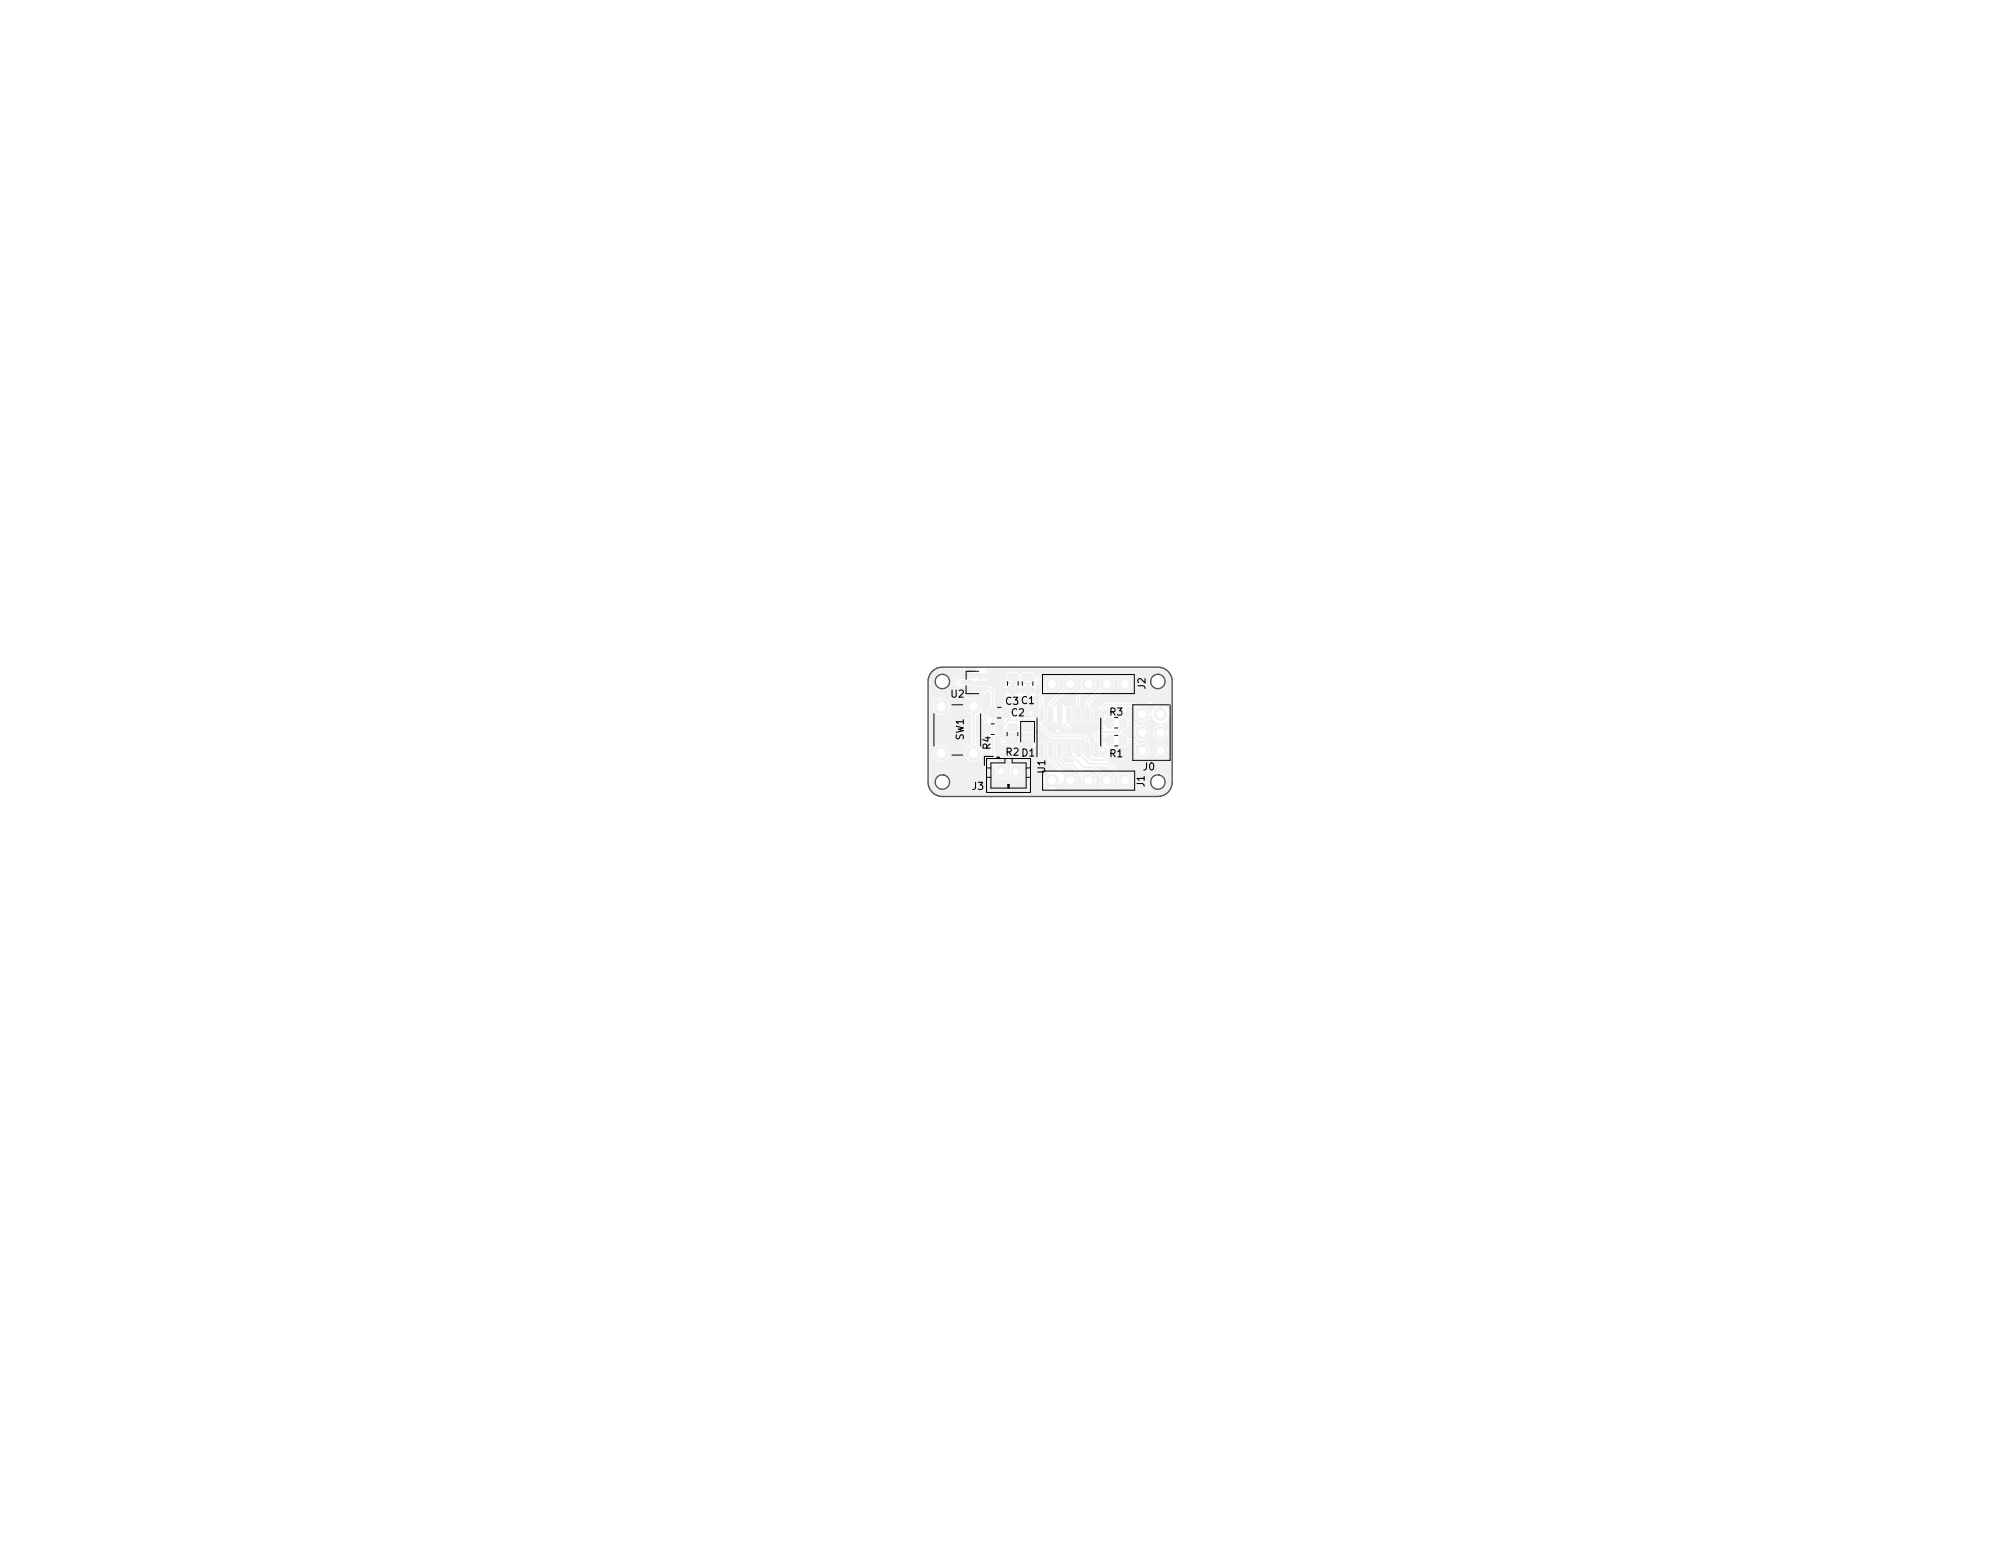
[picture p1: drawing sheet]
<svg xmlns="http://www.w3.org/2000/svg" width="279mm" height="216mm" viewBox="0 0 279 216" stroke-linecap="round" stroke-linejoin="round" font-family="sans-serif">
<defs><g id="words">
<g font-size="1.4">
<text x="159.5" y="95.9" transform="rotate(-90 159.5 95.9)">J2</text>
<text x="132.4" y="97.1">U2</text>
<text x="140" y="98.1">C3 C1</text>
<text x="140.8" y="99.7">C2</text>
<text x="154.5" y="99.6">R3</text>
<text x="134.2" y="103" transform="rotate(-90 134.2 103)">SW1</text>
<text x="137.9" y="104.3" transform="rotate(-90 137.9 104.3)">R4</text>
<text x="140.1" y="105.2">R2 D1</text>
<text x="145.5" y="107.6" transform="rotate(-90 145.5 107.6)">U1</text>
<text x="154.5" y="105.4">R1</text>
<text x="159.2" y="107.2">J0</text>
<text x="135.4" y="109.9">J3</text>
<text x="159.3" y="109.5" transform="rotate(-90 159.3 109.5)">J1</text>
</g>
</g></defs>
<g fill="#f0f0f0" stroke="#f0f0f0" stroke-width=".14">
<path d="M134 94.7h1.3l.1 .5-.2 .1h-1.2l-.1-.2z"/>
<path d="M135.8 93.8h1.4l.1 .5-.2 .1-1.2-.1-.1-.1z"/>
<path d="M135.8 95.7h1.4l.1 .5h-.2h-1.2l-.1-.1z"/>
<path d="M155.9 100l.7-.1 .2 .2v1l-.1 .2h-.7l-.2-.2z"/>
<path d="M154 100l.8-.1 .2 .2v1l-.2 .2h-.6l-.2-.2z"/>
<path d="M136.8 100.9l.7-.1 .3 .2v1l-.2 .2h-.6l-.2-.2z"/>
<path d="M138.7 100.9l.7-.1 .2 .2v1l-.1 .2h-.6l-.3-.2z"/>
<path d="M140.3 100.8h1.2l.1 .2v.6l-.2 .2h-1l-.2-.3z"/>
<path d="M140.3 102.7l1.2-.1 .1 .2v.7l-.2 .1h-1l-.2-.2z"/>
<path d="M154 102.5l.8-.1 .2 .2v.9l-.2 .3h-.6l-.2-.2z"/>
<path d="M155.9 102.5l.7-.1 .2 .2v.9l-.1 .3h-.7l-.2-.2z"/>
<path d="M138.9 106.6l.9-.1 .2 .2v1.3l-.2 .3h-.7l-.3-.2z"/>
<path d="M140.9 106.6l.8-.1 .2 .2 .1 1.3-.1 .2-.8 .1-.2-.2-.1-1.3z"/>
<path d="M142.4 100.8l.2-.1 1.1 .1 .1 .2-.1 .8h-.2h-1.1l-.1-.2z"/>
<path d="M142.4 102.8h.2h1.1l.1 .2-.1 .8-.2 .1-1.1-.1-.1-.1z"/>
<path d="M140.3 95.7l1.3-.1 .1 .2v.6l-.2 .2h-1.1l-.1-.2z"/>
<path d="M140.3 93.8l1.3-.1 .1 .3v.5l-.2 .2h-1.1l-.1-.3z"/>
<path d="M137.7 98.5h.7l.2 .1v1.1l-.1 .2h-.6l-.2-.1z"/>
<path d="M139.6 98.5h.7l.2 .1v1.1l-.1 .2h-.6l-.2-.1z"/>
<path d="M142.4 95.7l1.2-.1 .2 .3v.6l-.3 .1h-1l-.2-.2z"/>
<path d="M142.4 93.8l1.2-.1 .2 .3v.6l-.3 .1h-1l-.2-.2z"/>
<path d="M144.7 103.4h.4l.2 .1v1.7l-.1 .1h-.5z"/>
<path d="M146 103.4h.4l.1 .1 .1 1.7-.1 .1h-.5z"/>
<path d="M147.3 103.4h.4l.1 .1v1.7l-.1 .1h-.5z"/>
<path d="M148.5 103.4h.4l.2 .1v1.7l-.1 .1h-.5z"/>
<path d="M149.8 103.4h.4l.2 .1v1.7l-.1 .1h-.5z"/>
<path d="M151.1 103.4h.4l.1 .1v1.7l-.1 .1h-.4z"/>
<path d="M152.4 103.4h.4l.1 .1v1.7l-.1 .1h-.5z"/>
<path d="M152.4 98.5l.4-.1 .1 .1v1.7l-.1 .2-.5-.1z"/>
<path d="M151.1 98.5l.4-.1 .1 .1v1.7l-.1 .2-.4-.1z"/>
<path d="M149.8 98.5l.4-.1 .2 .1v1.7l-.1 .2-.5-.1z"/>
<path d="M148.5 98.5l.4-.1 .2 .1v1.7l-.1 .2-.5-.1z"/>
<path d="M147.3 98.5l.4-.1 .1 .1v1.7l-.1 .2-.5-.1z"/>
<path d="M146 98.5l.4-.1 .1 .1 .1 1.7-.1 .2-.5-.1z"/>
<path d="M144.7 98.5l.4-.1 .2 .1v1.7l-.1 .2-.5-.1z"/>
<path d="M129.9 93.7a1.76 1.76 0 0 1 1.3-.6h4.7l-.5 .4-.1 .3h2.5l-.3-.4-.3-.2 .1-.1h23.9a1.75 1.75 0 0 1 1.7 1.6v4.2l-.6-.6-.5-.2v1.5l-.5 .1v-1.6a1.34 1.34 0 0 0-1.1 1.1h-.1a1.17 1.17 0 0 0-1.6-.8l-.7-.7h-4l-.7 .7-.2-.2h-.5l-.3 .2v2l.2 .2 .5 .1 .2-.1 .2-.3h1v-.9a.75 .75 0 0 0-.7 .7v.2h-.3v-.9l.9-.9h3.4l.5 .5a1.14 1.14 0 0 0 .8 1.5 1.14 1.14 0 0 0 1.4-.9 1.66 1.66 0 0 0 1.2 1.2l-.3 .2a1.11 1.11 0 0 0-.3 1.8 1.11 1.11 0 0 0 1.8-.3 1.11 1.11 0 0 0-.8-1.6v-.1a1.68 1.68 0 0 0 1.1-.8v9.1a1.75 1.75 0 0 1-1.7 1.5h-30a1.73 1.73 0 0 1-1.7-1.7h.4l.1 .4 .3 .4 .4 .3 .5 .1 .5-.1 .3-.2h13.7a1.31 1.31 0 0 0 1.5 0l-.7-.8-.8 .8h-13.7l.4-.5v-.7h12.7l.2 .8 .8-.7-.8-.8-.2 .7h-12.7l-.1-.4-.4-.4-.7-.2-.5 .1-.4 .3-.3 .5-.1 .4h-.4v-4h.3v.2a1.26 1.26 0 0 0 1.3 1 1.26 1.26 0 0 0 1.2-1.2h2v.2a1.27 1.27 0 0 0 2.1 .7 1.27 1.27 0 0 0-.5-2.2v-4l.2-.1 .8 .8v.3l-.2 .1-.2 .2 .1 1.3 .3 .2 .9 .1v3.8l.7 .8 .1 1.2 .4 .2h.9l.2-.1 .2-.3v-1.3h.2l.1 1.3a.55 .55 0 0 0 .5 .4h.7a.55 .55 0 0 0 .5-.5l-.1-1.3a.55 .55 0 0 0-.5-.4h-.7a.55 .55 0 0 0-.5 .5h-.2l-.2-.4-.2-.1h-1.1l-.2-.2v-2.9h.5v.2a.72 .72 0 0 0 1.1 .4l.3 .1h.9l.4-.2h.3l.1 .3 .4 .2 1-.1 .4-.2 .4 .5 .1 1 .2 .2h.6l.2-.2v-.2h.2l.2 .4v.5l1.3 1.3a1.55 1.55 0 0 0-1.5 .1l1.9 1.9 .3-.5a1.13 1.13 0 0 0 1.4 .8 1.13 1.13 0 0 0 .7-1.4 1.13 1.13 0 0 0-1.5-.7l-1.8-1.8-.1-.2 .2-.4v-1.7l-.1-.3-.6-.1-.3 .2-.1 1.9h-.2v-1.7v-.2l-.2-.1h-.6l-.2 .1-.5-.4-.3-.3-1.2-.1-.3 .1-.1 .3v.8h-.3l.1-.2v-.7l-.3-.4-1.1-.1-.5 .3-.2-.1a.66 .66 0 0 0-.7 .5v.2h-.5v-.8h1l.3-.3v-.5l.5 .4h1.1l.3-.1 .1-.2h.1l.2 .3 .3 .1h1.1l.3-.3 .2-.9 2 2h4.7l.2 .3-.2 .3-.1 1.3-.1-.1v-1.3l-.1-.2-.6-.1-.3 .2-.1 1.5-.1-.1-.1-1.4-.2-.1-.5-.1-.2 .1-.1 .2v1.9l.2 .3h.6l.4 .4v.1h-1.1l-.5-.4 .2-.5-.1-1.9-.2-.1h-.5l-.3 .1v.2v1.7l.2 .4v.5l.8 .7 1.2 .1 1.3 1.3a1.11 1.11 0 0 0 1 1.5 1.11 1.11 0 0 0 1.1-1.3 1.11 1.11 0 0 0-1.5-.8l-.4-.4h1.3l1.1 1a1.11 1.11 0 0 0 .9 1.5 1.11 1.11 0 0 0 1.2-1.3 1.11 1.11 0 0 0-1.6-.8l-.9-.9h1.4l1.5 1.5a1.11 1.11 0 0 0 .7 1.5 1.11 1.11 0 0 0 1.4-.8h2.2l.1 .4 .3 .4 .4 .3 .5 .1 .5-.1 .4-.2 .2-.3 .1-.5v-.5l-.3-.5-.4-.3-.5-.1-.5 .1-.4 .3-.3 .5-.1 .4h-2.2v-.2a1.11 1.11 0 0 0-.8-1.1h-.8l-1.6-1.6-.4-.1 1.8-1.8 .9-.1 .3-.5h.4l.5 .5a1.35 1.35 0 0 0 .5 1.5 1.11 1.11 0 0 0 1.6-1h.4v.2a1.11 1.11 0 0 0 1.7 .7 1.11 1.11 0 0 0-.1-1.9 1.11 1.11 0 0 0-1.6 1h-.4a1.15 1.15 0 0 0-1.6-1l-.7-.7-.7-.1-.1-.3-.2-.2-.7-.1 .5-.5 .3-.2 .2-.4h.4l.5 .5a1.12 1.12 0 0 0 1 1.5 1.12 1.12 0 0 0 1.1-1.3 1.12 1.12 0 0 0-1.6-.8l-.7-.6-.7-.1-.1-.3-.2-.2h-.9l-.4 .3-.3-.5-.5-.1v1.4l-1.2 .1v.6l-.6 .1-.6 .6-.1 1-.1 .3-.1 1.7-.1-.1v-1.6l-.2-.3v-.4l-.6-.6-4.7-.1-1.4-1.4 .4-.1 .1-.3h.2l.1 .2 .2 .1 .4 .1 .3-.2 .4 .4h.8a.66 .66 0 0 0 .8 .7 .66 .66 0 0 0 .5-.9l.2-.4h.1l.1 .2 .3 .2 .4-.1 .3-.1v-.2h.2l.1 .2 .2 .1h.5l.2-.1 .1-1.9-.2-.5 1.9-1.9a1.11 1.11 0 0 0 1.6-1h.3v.1a1.11 1.11 0 0 0 1.3 1 1.11 1.11 0 0 0 .9-1.4h2.2l.1 .4 .3 .4 .4 .3 .5 .1 .5-.1 .4-.3 .3-.4v-.6l-.1-.5-.2-.2-.4-.3-.5-.1-.5 .1-.4 .3-.3 .5-.1 .4h-2.2v-.1a1.11 1.11 0 0 0-1.3-.7 1.11 1.11 0 0 0-.9 1.1h-.3a1.11 1.11 0 0 0-1.6-1 1.1 1.1 0 0 0-.6 1.2v.3l-2 2.1v.4l-.2 .4v1.7h-.2v-1.7l-.2-.4v-1.3l.7-.7a1.11 1.11 0 0 0 1.5-.9 1.11 1.11 0 0 0-1.3-1.2 1.11 1.11 0 0 0-.8 1.6l-.8 .9v1.6l-.2 .4v1.7h-.1l-.1-1.9-.3-.2h-.5l-.2 .1-.2-.2-.3-.2v3h-.5v-2.9l-.3 .1-.2 .2-.2-.2 1.9-1.9a1.11 1.11 0 0 0 1.6-.9 1.11 1.11 0 0 0-1.3-1.2 1.11 1.11 0 0 0-.8 1.6l-2.1 2.1v.4l-.2 .4v1.7h-.2v-1.7l-.1-.4v-1.3l.6-.7a1.11 1.11 0 0 0 1.5-.9 1.11 1.11 0 0 0-1.2-1.2 1.11 1.11 0 0 0-.9 1.6l-.8 .9v1.6l-.2 .4v1.5l-.4-.2h-2.1v-.1a.67 .67 0 0 0 .1-1.1 .67 .67 0 0 0-1.1 .1h-.1l-.1-.4-.3-.2h-.7l-.3 .2-.1 .3v1.1l.1 .2 .4 .2-.3 .4h-.9v-.4l.3-.4v-1.1l-.3-.5v-1.8h1.2l.1 .4 .5 .3h1.2l.4-.2 .4 .2h1.2a.74 .74 0 0 0 .7-.7h-1v.7h-.5v-.7h-1.5v.7h-.6v-.7h-2.1l-.1-.3-.2-.3h4.5v-.7h-.4l-.4 .2-.4-.2h-.3v.7h-.6v-.7h-.2a.75 .75 0 0 0-.7 .7h-1.5l-.3-.2h-.5l-.3-.2h-1.3l-.3 .2-.1 .5 .2 .3 1.5 .1a.44 .44 0 0 1 .6 0v1.7l-.3 .2-.1 .2v1l-.7-.6v-.2a1.27 1.27 0 0 0-.8-1.6 1.27 1.27 0 0 0-1.6 .8 1.27 1.27 0 0 0 .8 1.6v4.1l-.5 .3-.3 .4v.5h-2a1.26 1.26 0 0 0-1.3-1.3 1.26 1.26 0 0 0-1.2 1.3h-.3v-6.5h.3a1.26 1.26 0 0 0 1.8 1.1 1.26 1.26 0 0 0 .1-2.1 1.26 1.26 0 0 0-1.9 .9v.1h-.3v-3.5h.4l.1 .4 .3 .4 .4 .3 .5 .1 .7-.2 .4-.4 .1-.5h.3a.69 .69 0 0 0 .5 .6 .69 .69 0 0 0 .7-.1h1.5l.2-.2 .1-.5 1.5 .1 .3-.2 .2-.2h2.3l.2 .3 .3 .2 1.1-.1 .4-.3 .5 .4h1.2v.1h-.4v.8h1l-.1-.5a.68 .68 0 0 0 .8-.7 .68 .68 0 0 0-.8-.7l-.3-.4-.3-.1h-1.1l-.5 .3-.4-.3-1.1-.1-.4 .3-.1 .8h-2.3l.1-.2h-1v.5h-.5v-.5h-1v.1l-1.5 .1-.3-.2a.66 .66 0 0 0-.7 .5l-.1 .2h-.3v-.5l-.3-.5-.4-.3-.5-.1-.5 .1-.4 .3-.3 .5-.1 .4h-.4a1.68 1.68 0 0 1 .4-1.2z"/>
<path d="M153.2 102.3h.3v.5l1.2 .1v.5h-1.2v.3l.1 .3 .3 .2 .6 .2-1.1 1h-.3l.1-1.9-.2-.3v-.6z"/>
<circle cx="135.5" cy="104.9" r="1"/>
<circle cx="135.5" cy="98.4" r="1"/>
<circle cx="131" cy="98.4" r="1"/>
<circle cx="131" cy="104.9" r="1"/>
<circle cx="146.5" cy="95.2" r=".85"/>
<circle cx="149" cy="95.2" r=".85"/>
<circle cx="151.5" cy="95.2" r=".85"/>
<circle cx="154.1" cy="95.2" r=".85"/>
<circle cx="156.6" cy="95.2" r=".85"/>
<circle cx="161.6" cy="104.5" r=".85"/>
<circle cx="159" cy="104.5" r=".85"/>
<circle cx="161.6" cy="102" r=".85"/>
<circle cx="159" cy="102" r=".85"/>
<circle cx="161.6" cy="99.4" r=".85"/>
<circle cx="159" cy="99.4" r=".85"/>
<circle cx="156.6" cy="108.7" r=".85"/>
<circle cx="154.1" cy="108.7" r=".85"/>
<circle cx="151.5" cy="108.7" r=".85"/>
<circle cx="149" cy="108.7" r=".85"/>
<circle cx="146.5" cy="108.7" r=".85"/>
<circle cx="160.1" cy="98" r=".4"/>
<circle cx="156.6" cy="98.9" r=".4"/>
<circle cx="153.6" cy="104.4" r=".4"/>
<circle cx="147.3" cy="101.8" r=".4"/>
<circle cx="143.5" cy="99.3" r=".4"/>
<circle cx="139.8" cy="103.2" r=".4"/>
<circle cx="148.6" cy="101" r=".4"/>
<circle cx="144.3" cy="94.7" r=".4"/>
<circle cx="133.4" cy="95" r=".4"/>
</g>
<g fill="none" stroke="#f0f0f0" stroke-width=".25">
<path d="M133.4 95h1.3M136.5 94.1h.7l2 2h3.9v2.8l.4 .4M136.5 96h1.4l.3 .3v9.9l1.2 1.2M140.1 99.2h1.4M141 94.2h2.8l.5 .5M143 94.2h.1M146.5 95.2l-1.5 1.5v2.7M148.8 99.4v1.4l-.2 .2M149.2 95.4l-.2-.2-2.7 2.8v1.4M151.5 95.2l-1.4 1.5v2.7M152.6 99.4l1.3-1.3h3.8l1.3 1.3M154.3 95.4l-.2-.2-2.8 2.8v1.4"/>
<path d="M156.2 98.9l-1.7 1.7h-.7l-1.2 1.2h-5.3l.2-.3v-2.1M160.1 98l1.5 1.4M137.3 101.5v-1.4l-1.8-1.7v6.5M139.1 101.5l1.3-1.3h3.5l2.3 2.3h4.7l.4 .4v2.2l.7 .7h1.6l2.7-2.7h1.3l1.4 1.4M140.9 103.1h-1l-.1 .1M140.9 101.3h2.1M143 103.3h.9l1.1 1.1M146.3 104.4v1.5l2.7 2.8M147.5 104.4v1.4l.7 .7h1.2l2.1 2.2M148.8 104.4v.4l2 2h1.4l1.9 1.9M150.1 104.4v.4l1.5 1.5h2.7l2.3 2.4M153.6 104.4h.8"/>
<path d="M154.5 103.1h.1M154.5 103.1v1.2M158.5 102h.5l-1.3-1.4h-1.4v.7l-.6 .6h-2.6l-.5 .5v2"/>
</g>
<g fill="#fff" stroke="#fff" stroke-width=".14">
<circle cx="160.1" cy="98" r=".2"/>
<circle cx="156.6" cy="98.9" r=".2"/>
<circle cx="153.6" cy="104.4" r=".2"/>
<circle cx="147.3" cy="101.8" r=".2"/>
<circle cx="143.5" cy="99.3" r=".2"/>
<circle cx="139.7" cy="103.2" r=".2"/>
<circle cx="148.6" cy="101" r=".2"/>
<circle cx="144.3" cy="94.7" r=".2"/>
<circle cx="133.4" cy="95" r=".2"/>
<circle cx="135.5" cy="104.9" r=".55"/>
<circle cx="135.5" cy="98.4" r=".55"/>
<circle cx="131" cy="98.4" r=".55"/>
<circle cx="131" cy="104.9" r=".55"/>
<circle cx="139.4" cy="107.4" r=".37"/>
<circle cx="141.4" cy="107.4" r=".37"/>
<circle cx="146.5" cy="95.2" r=".5"/>
<circle cx="149" cy="95.2" r=".5"/>
<circle cx="151.5" cy="95.2" r=".5"/>
<circle cx="154.1" cy="95.2" r=".5"/>
<circle cx="156.6" cy="95.2" r=".5"/>
<circle cx="161.6" cy="104.5" r=".5"/>
<circle cx="159" cy="104.5" r=".5"/>
<circle cx="161.6" cy="102" r=".5"/>
<circle cx="159" cy="102" r=".5"/>
<circle cx="161.6" cy="99.4" r=".5"/>
<circle cx="159" cy="99.4" r=".5"/>
<circle cx="156.6" cy="108.7" r=".5"/>
<circle cx="154.1" cy="108.7" r=".5"/>
<circle cx="151.5" cy="108.7" r=".5"/>
<circle cx="149" cy="108.7" r=".5"/>
<circle cx="146.5" cy="108.7" r=".5"/>
</g>
<g fill="none" stroke="#000" stroke-width=".14">
<path d="M130 99.4v4.5M132.5 98.1h1.5M134.5 95.4v1.2h1.7M136.2 93.4h-1.7v1.2M136.5 99.4v4.5M138.8 99.9h.6M138.8 98.5h.6M140.3 94.9v.5M141.7 94.9v.5M142.3 94.9v.5M143.8 94.9v.5M144.4 100v5.4"/>
<path d="M145.1 93.9h12.8v2.7h-12.8zM153.2 100v3.8M157.7 98.1h5.1M162.9 98.1v7.7h-5.2v-7.7M132.5 105.1h1.5M137.3 105.6h6.2v4.7h-6.2zM137.3 106.9h.6M137.3 108.2h.6M138 100.8h.4M138 102.2h.4M138.3 105.3h-1.3v1.2M138.8 105.6v-.2h.3v.2"/>
<path d="M138.8 105.5h.3M139.9 105.6v.6h-2v3.5h5v-3.5h-2v-.6M140.2 102v.4M140.3 109.7v-.5h.2v.5M140.4 109.2v.5M141.7 102v.4M142.1 103.3v-2.9h1.9v2.9M142.9 106.9h.6M142.9 108.2h.6M145.1 107.3v2.7h12.9v-2.7h-12.8M155.2 101.3h.4M155.2 102.4h.4"/>
<path d="M155.2 103.8h.4"/>
</g>
<g fill="none" stroke="#575757" stroke-width=".2">
<path d="M129.7 93.5a2 2 0 0 1 1.5-.6h30a2 2 0 0 1 2 1.8v14.4a2 2 0 0 1-2 1.8h-30a2 2 0 0 1-2-1.8v-14.4l.1-.4z"/>
<circle cx="131.2" cy="94.9" r="1"/>
<circle cx="161.2" cy="94.9" r="1"/>
<circle cx="131.2" cy="108.9" r="1"/>
<circle cx="161.2" cy="108.9" r="1"/>
</g>
<use href="#words"/>
</svg>
